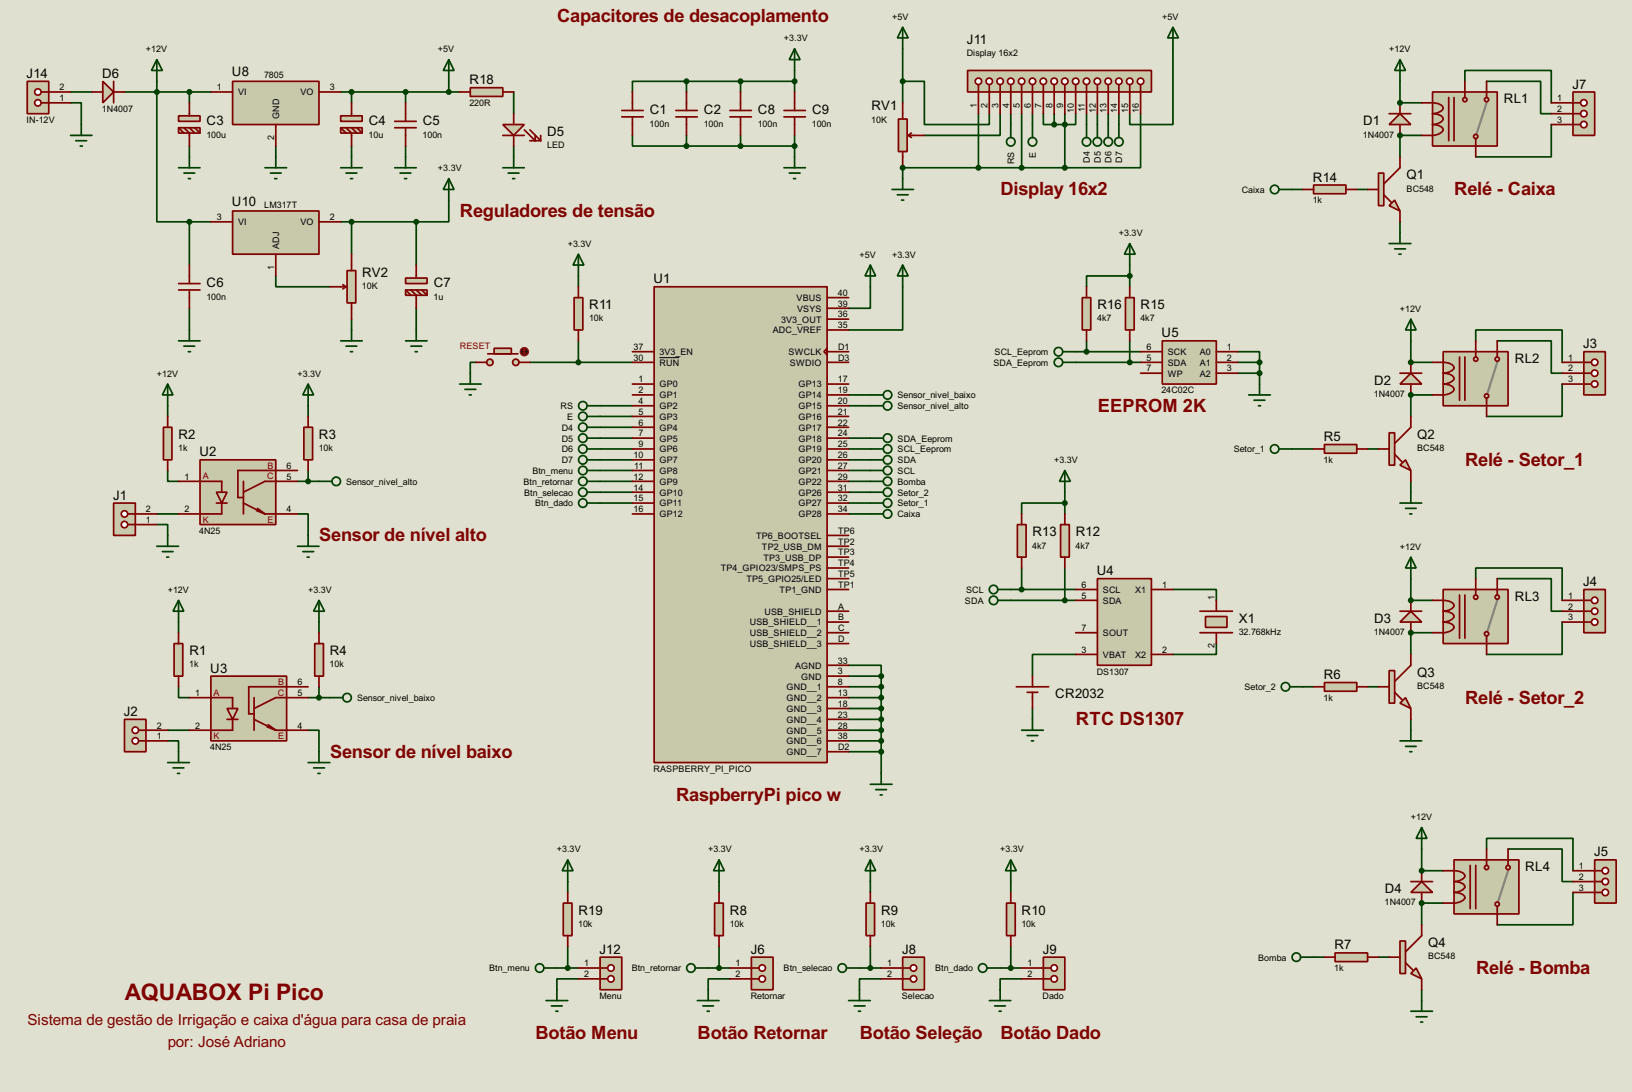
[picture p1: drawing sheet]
<svg xmlns="http://www.w3.org/2000/svg" width="383mm" height="256mm" viewBox="0 0 383 256" stroke-linecap="round" stroke-linejoin="round" font-family="sans-serif">
<defs><g id="words">
<text font-size="6" fill="#800000" x="29.3" y="234.8">AQUABOX Pi Pico</text>
<g font-size="4.8" fill="#800000">
<text x="130.9" y="5.3">Capacitores de desacoplamento</text>
<text x="235.1" y="45.9">Display 16x2</text>
<text x="341.7" y="45.9">Relé - Caixa</text>
<text x="108.1" y="50.9">Reguladores de tensão</text>
<text x="257.9" y="96.7">EEPROM 2K</text>
<text x="344.3" y="109.4">Relé - Setor_1</text>
<text x="75" y="127.2">Sensor de nível alto</text>
<text x="344.3" y="165.3">Relé - Setor_2</text>
<text x="252.8" y="170.4">RTC DS1307</text>
<text x="77.6" y="178">Sensor de nível baixo</text>
<text x="158.9" y="188.2">RaspberryPi pico w</text>
<text x="346.8" y="228.8">Relé - Bomba</text>
<text x="125.8" y="244">Botão Menu</text>
<text x="163.9" y="244">Botão Retornar</text>
<text x="202" y="244">Botão Seleção</text>
<text x="235.1" y="244">Botão Dado</text>
</g>
<g font-size="4" fill="#800000">
<text x="6.5" y="240.8">Sistema de gestão de Irrigação e caixa d'água para casa de praia</text>
<text x="39.4" y="245.9">por: José Adriano</text>
</g>
<g font-size="3.5">
<text x="227.2" y="10.3">J11</text>
<text x="54.5" y="18">U8</text>
<text x="6.3" y="18.3">J14</text>
<text x="24" y="18.3">D6</text>
<text x="110.4" y="19.8">R18</text>
<text x="369.5" y="20.8">J7</text>
<text x="48.6" y="29.4">C3</text>
<text x="86.7" y="29.4">C4</text>
<text x="99.4" y="29.4">C5</text>
<text x="152.7" y="26.8">C1</text>
<text x="165.4" y="26.8">C2</text>
<text x="178.1" y="26.8">C8</text>
<text x="190.8" y="26.8">C9</text>
<text x="204.8" y="25.9">RV1</text>
<text x="320.3" y="29.4">D1</text>
<text x="353.4" y="24.3">RL1</text>
<text x="128.6" y="32">D5</text>
<text x="308.5" y="42.7">R14</text>
<text x="330.5" y="42.1">Q1</text>
<text x="54.5" y="48.5">U10</text>
<text x="85.1" y="64.9">RV2</text>
<text x="48.6" y="67.5">C6</text>
<text x="101.9" y="67.5">C7</text>
<text x="153.6" y="66.6">U1</text>
<text x="138.5" y="72.6">R11</text>
<text x="257.9" y="72.6">R16</text>
<text x="268" y="72.6">R15</text>
<text x="273" y="79.3">U5</text>
<text x="372" y="81.8">J3</text>
<text x="355.9" y="85.3">RL2</text>
<text x="322.9" y="90.4">D2</text>
<text x="42" y="103.1">R2</text>
<text x="46.9" y="107.2">U2</text>
<text x="75" y="103.1">R3</text>
<text x="311.1" y="103.6">R5</text>
<text x="333" y="103.1">Q2</text>
<text x="26.6" y="117.4">J1</text>
<text x="242.6" y="125.9">R13</text>
<text x="252.8" y="125.9">R12</text>
<text x="257.7" y="135.1">U4</text>
<text x="372" y="137.7">J4</text>
<text x="355.9" y="141.2">RL3</text>
<text x="291.1" y="146.3">X1</text>
<text x="322.9" y="146.3">D3</text>
<text x="44.5" y="153.9">R1</text>
<text x="77.5" y="153.9">R4</text>
<text x="49.4" y="158">U3</text>
<text x="311.1" y="159.5">R6</text>
<text x="333" y="159">Q3</text>
<text x="248" y="164">CR2032</text>
<text x="29.1" y="168.2">J2</text>
<text x="374.6" y="201.2">J5</text>
<text x="325.4" y="209.8">D4</text>
<text x="358.4" y="204.7">RL4</text>
<text x="135.9" y="214.8">R19</text>
<text x="171.5" y="214.8">R8</text>
<text x="207.1" y="214.8">R9</text>
<text x="240.1" y="214.8">R10</text>
<text x="140.9" y="224">J12</text>
<text x="176.4" y="224">J6</text>
<text x="212" y="224">J8</text>
<text x="245" y="224">J9</text>
<text x="313.6" y="223">R7</text>
<text x="335.6" y="222.5">Q4</text>
</g>
<g font-size="2.4">
<text x="209.6" y="4.6">+5V</text>
<text x="273.1" y="4.6">+5V</text>
<text x="184.2" y="9.7">+3.3V</text>
<text x="34.3" y="12.3">+12V</text>
<text x="102.9" y="12.3">+5V</text>
<text x="227.2" y="13.3">Display 16x2</text>
<text x="326.4" y="12.3">+12V</text>
<text x="14" y="23.7">1</text>
<text x="14" y="21.2">2</text>
<text x="51" y="21.2">1</text>
<text x="55.9" y="22.4">VI</text>
<text x="62.1" y="18.3">7805</text>
<text x="70.6" y="22.4">VO</text>
<text x="77.5" y="21.2">3</text>
<text x="365.9" y="23.7">1</text>
<text x="6.2" y="28.9">IN-12V</text>
<text x="24" y="26.4">1N4007</text>
<text x="65.6" y="27.9" transform="rotate(-90 65.6 27.9)">GND</text>
<text x="110.3" y="24.8">220R</text>
<text x="152.7" y="29.7">100n</text>
<text x="165.4" y="29.7">100n</text>
<text x="178.1" y="29.7">100n</text>
<text x="190.8" y="29.7">100n</text>
<text x="204.7" y="28.9">10K</text>
<text x="229.5" y="25.3" transform="rotate(-90 229.5 25.3)">1</text>
<text x="232.1" y="25.3" transform="rotate(-90 232.1 25.3)">2</text>
<text x="234.6" y="25.3" transform="rotate(-90 234.6 25.3)">3</text>
<text x="237.1" y="25.3" transform="rotate(-90 237.1 25.3)">4</text>
<text x="239.7" y="25.3" transform="rotate(-90 239.7 25.3)">5</text>
<text x="242.2" y="25.3" transform="rotate(-90 242.2 25.3)">6</text>
<text x="244.8" y="25.3" transform="rotate(-90 244.8 25.3)">7</text>
<text x="247.3" y="25.3" transform="rotate(-90 247.3 25.3)">8</text>
<text x="249.8" y="25.3" transform="rotate(-90 249.8 25.3)">9</text>
<text x="252.4" y="26.5" transform="rotate(-90 252.4 26.5)">10</text>
<text x="254.9" y="26.3" transform="rotate(-90 254.9 26.3)">11</text>
<text x="257.5" y="26.5" transform="rotate(-90 257.5 26.5)">12</text>
<text x="260" y="26.5" transform="rotate(-90 260 26.5)">13</text>
<text x="262.5" y="26.5" transform="rotate(-90 262.5 26.5)">14</text>
<text x="265.1" y="26.5" transform="rotate(-90 265.1 26.5)">15</text>
<text x="267.6" y="26.5" transform="rotate(-90 267.6 26.5)">16</text>
<text x="365.9" y="26.3">2</text>
<text x="365.9" y="28.9">3</text>
<text x="48.5" y="32.3">100u</text>
<text x="64.4" y="32.9" transform="rotate(-90 64.4 32.9)">2</text>
<text x="86.6" y="32.3">10u</text>
<text x="99.3" y="32.3">100n</text>
<text x="128.5" y="34.9">LED</text>
<text x="320.3" y="32.3">1N4007</text>
<text x="102.9" y="40.2">+3.3V</text>
<text x="238.3" y="38.6" transform="rotate(-90 238.3 38.6)">RS</text>
<text x="243.4" y="37" transform="rotate(-90 243.4 37)">E</text>
<text x="256.1" y="38.3" transform="rotate(-90 256.1 38.3)">D4</text>
<text x="258.7" y="38.3" transform="rotate(-90 258.7 38.3)">D5</text>
<text x="261.2" y="38.3" transform="rotate(-90 261.2 38.3)">D6</text>
<text x="263.7" y="38.3" transform="rotate(-90 263.7 38.3)">D7</text>
<text x="291.8" y="45.3">Caixa</text>
<text x="308.5" y="47.7">1k</text>
<text x="330.5" y="45">BC548</text>
<text x="51" y="51.7">3</text>
<text x="55.9" y="52.9">VI</text>
<text x="62.1" y="48.8">LM317T</text>
<text x="70.6" y="52.9">VO</text>
<text x="77.5" y="51.7">2</text>
<text x="65.6" y="58.4" transform="rotate(-90 65.6 58.4)">ADJ</text>
<text x="133.4" y="58">+3.3V</text>
<text x="262.9" y="55.4">+3.3V</text>
<text x="64.4" y="63.4" transform="rotate(-90 64.4 63.4)">1</text>
<text x="202" y="60.5">+5V</text>
<text x="209.6" y="60.5">+3.3V</text>
<text x="48.5" y="70.4">100n</text>
<text x="85.1" y="67.8">10K</text>
<text x="101.9" y="70.4">1u</text>
<text x="187.2" y="70.7">VBUS</text>
<text x="196.9" y="69.5">40</text>
<text x="196.9" y="72">39</text>
<text x="138.4" y="75.5">10k</text>
<text x="183.6" y="75.8">3V3_OUT</text>
<text x="187.3" y="73.2">VSYS</text>
<text x="196.9" y="74.6">36</text>
<text x="196.9" y="77.1">35</text>
<text x="257.8" y="75.5">4k7</text>
<text x="268" y="75.5">4k7</text>
<text x="329" y="73.2">+12V</text>
<text x="148.9" y="82.2">37</text>
<text x="155" y="83.4">3V3_EN</text>
<text x="181.6" y="78.3">ADC_VREF</text>
<text x="185.3" y="83.4">SWCLK</text>
<text x="196.9" y="82.2">D1</text>
<text x="233.7" y="83.4">SCL_Eeprom</text>
<text x="269.4" y="82.2">6</text>
<text x="274.4" y="83.4">SCK</text>
<text x="281.9" y="83.4">A0</text>
<text x="288.3" y="82.2">1</text>
<text x="36.9" y="88.5">+12V</text>
<text x="69.9" y="88.5">+3.3V</text>
<text x="148.9" y="84.7">30</text>
<text x="150" y="89.8">1</text>
<text x="155" y="85.9">RUN</text>
<text x="185.6" y="85.9">SWDIO</text>
<text x="196.9" y="89.8">17</text>
<text x="196.9" y="84.7">D3</text>
<text x="233.4" y="85.9">SDA_Eeprom</text>
<text x="269.4" y="84.7">5</text>
<text x="269.4" y="87.3">7</text>
<text x="274.4" y="85.9">SDA</text>
<text x="274.4" y="88.5">WP</text>
<text x="281.9" y="85.9">A1</text>
<text x="281.9" y="88.5">A2</text>
<text x="288.3" y="84.7">2</text>
<text x="288.3" y="87.3">3</text>
<text x="368.5" y="84.7">1</text>
<text x="368.5" y="87.3">2</text>
<text x="368.5" y="89.8">3</text>
<text x="150" y="92.4">2</text>
<text x="150" y="94.9">4</text>
<text x="155" y="91">GP0</text>
<text x="155" y="93.6">GP1</text>
<text x="187.6" y="91">GP13</text>
<text x="187.6" y="93.6">GP14</text>
<text x="196.9" y="92.4">19</text>
<text x="196.9" y="94.9">20</text>
<text x="210.9" y="93.6">Sensor_nivel_baixo</text>
<text x="272.9" y="92.4">24C02C</text>
<text x="322.8" y="93.3">1N4007</text>
<text x="131.7" y="96.1">RS</text>
<text x="132" y="101.2">D4</text>
<text x="133.2" y="98.6">E</text>
<text x="150" y="97.4">5</text>
<text x="150" y="100">6</text>
<text x="155" y="96.1">GP2</text>
<text x="155" y="98.6">GP3</text>
<text x="155" y="101.2">GP4</text>
<text x="187.6" y="96.1">GP15</text>
<text x="187.6" y="98.6">GP16</text>
<text x="187.6" y="101.2">GP17</text>
<text x="196.9" y="97.4">21</text>
<text x="196.9" y="100">22</text>
<text x="210.9" y="96.1">Sensor_nivel_alto</text>
<text x="41.9" y="106">1k</text>
<text x="74.9" y="106">10k</text>
<text x="132" y="103.7">D5</text>
<text x="132" y="106.3">D6</text>
<text x="148.9" y="107.6">10</text>
<text x="150" y="102.5">7</text>
<text x="150" y="105.1">9</text>
<text x="155" y="103.7">GP5</text>
<text x="155" y="106.3">GP6</text>
<text x="187.6" y="103.7">GP18</text>
<text x="187.6" y="106.3">GP19</text>
<text x="196.9" y="102.5">24</text>
<text x="196.9" y="105.1">25</text>
<text x="196.9" y="107.6">26</text>
<text x="210.9" y="103.7">SDA_Eeprom</text>
<text x="210.9" y="106.3">SCL_Eeprom</text>
<text x="289.9" y="106.3">Setor_1</text>
<text x="333" y="106">BC548</text>
<text x="43.4" y="112.7">1</text>
<text x="67.4" y="112.7">5</text>
<text x="67.4" y="110.1">6</text>
<text x="81.3" y="113.9">Sensor_nivel_alto</text>
<text x="123" y="113.9">Btn_retornar</text>
<text x="125.1" y="111.3">Btn_menu</text>
<text x="132" y="108.8">D7</text>
<text x="148.9" y="112.7">12</text>
<text x="149" y="110.1">11</text>
<text x="155" y="108.8">GP7</text>
<text x="155" y="111.3">GP8</text>
<text x="155" y="113.9">GP9</text>
<text x="187.6" y="108.8">GP20</text>
<text x="187.6" y="111.3">GP21</text>
<text x="187.6" y="113.9">GP22</text>
<text x="196.9" y="110.1">27</text>
<text x="196.9" y="112.7">29</text>
<text x="210.9" y="113.9">Bomba</text>
<text x="210.9" y="108.8">SDA</text>
<text x="210.9" y="111.3">SCL</text>
<text x="247.7" y="108.8">+3.3V</text>
<text x="311" y="108.7">1k</text>
<text x="123.2" y="116.4">Btn_selecao</text>
<text x="125.7" y="119">Btn_dado</text>
<text x="148.9" y="115.2">14</text>
<text x="148.9" y="117.8">15</text>
<text x="155" y="116.4">GP10</text>
<text x="155" y="119">GP11</text>
<text x="187.6" y="116.4">GP26</text>
<text x="187.6" y="119">GP27</text>
<text x="196.9" y="115.2">31</text>
<text x="196.9" y="117.8">32</text>
<text x="210.9" y="116.4">Setor_2</text>
<text x="210.9" y="119">Setor_1</text>
<text x="34.3" y="122.8">1</text>
<text x="34.3" y="120.3">2</text>
<text x="43.4" y="120.3">2</text>
<text x="46.8" y="125.4">4N25</text>
<text x="67.4" y="120.3">4</text>
<text x="148.9" y="120.3">16</text>
<text x="155" y="121.5">GP12</text>
<text x="187.6" y="121.5">GP28</text>
<text x="196.9" y="120.3">34</text>
<text x="196.9" y="125.4">TP6</text>
<text x="210.9" y="121.5">Caixa</text>
<text x="177.7" y="126.6">TP6_BOOTSEL</text>
<text x="179" y="129.1">TP2_USB_DM</text>
<text x="179.4" y="131.7">TP3_USB_DP</text>
<text x="196.9" y="127.9">TP2</text>
<text x="196.9" y="130.5">TP3</text>
<text x="242.6" y="128.9">4k7</text>
<text x="252.7" y="128.9">4k7</text>
<text x="329" y="129.1">+12V</text>
<text x="169.4" y="134.2">TP4_GPIO23/SMPS_PS</text>
<text x="175.4" y="136.7">TP5_GPIO25/LED</text>
<text x="196.9" y="133">TP4</text>
<text x="196.9" y="135.5">TP5</text>
<text x="39.4" y="139.3">+12V</text>
<text x="72.4" y="139.3">+3.3V</text>
<text x="183.2" y="139.3">TP1_GND</text>
<text x="196.9" y="138.1">TP1</text>
<text x="196.9" y="143.2">A</text>
<text x="226.7" y="141.8">SDA</text>
<text x="227" y="139.3">SCL</text>
<text x="254.2" y="138.1">6</text>
<text x="254.2" y="140.6">5</text>
<text x="259.1" y="139.3">SCL</text>
<text x="259.1" y="141.8">SDA</text>
<text x="266.7" y="139.3">X1</text>
<text x="273.1" y="138.1">1</text>
<text x="285.4" y="141" transform="rotate(-90 285.4 141)">1</text>
<text x="368.5" y="140.6">1</text>
<text x="368.5" y="143.2">2</text>
<text x="176.2" y="146.9">USB_SHIELD__1</text>
<text x="176.2" y="149.4">USB_SHIELD__2</text>
<text x="179.6" y="144.4">USB_SHIELD</text>
<text x="196.9" y="145.7">B</text>
<text x="196.9" y="148.2">C</text>
<text x="254.2" y="148.2">7</text>
<text x="259.1" y="149.4">SOUT</text>
<text x="291.1" y="149.2">32.768kHz</text>
<text x="322.8" y="149.2">1N4007</text>
<text x="368.5" y="145.7">3</text>
<text x="176.2" y="152">USB_SHIELD__3</text>
<text x="196.9" y="155.9">33</text>
<text x="196.9" y="150.8">D</text>
<text x="254.2" y="153.3">3</text>
<text x="259.1" y="154.5">VBAT</text>
<text x="266.7" y="154.5">X2</text>
<text x="273.1" y="153.3">2</text>
<text x="285.4" y="152.3" transform="rotate(-90 285.4 152.3)">2</text>
<text x="44.5" y="156.8">1k</text>
<text x="69.9" y="160.9">6</text>
<text x="77.5" y="156.8">10k</text>
<text x="186.8" y="157.1">AGND</text>
<text x="188.3" y="159.6">GND</text>
<text x="196.9" y="158.4">3</text>
<text x="196.9" y="160.9">8</text>
<text x="257.7" y="158.5">DS1307</text>
<text x="333" y="161.9">BC548</text>
<text x="45.9" y="163.5">1</text>
<text x="69.9" y="163.5">5</text>
<text x="83.9" y="164.7">Sensor_nivel_baixo</text>
<text x="184.8" y="162.1">GND__1</text>
<text x="184.8" y="164.7">GND__2</text>
<text x="184.8" y="167.2">GND__3</text>
<text x="196.9" y="163.5">13</text>
<text x="196.9" y="166">18</text>
<text x="292.4" y="162.1">Setor_2</text>
<text x="311" y="164.6">1k</text>
<text x="36.9" y="173.6">1</text>
<text x="36.9" y="171.1">2</text>
<text x="45.9" y="171.1">2</text>
<text x="69.9" y="171.1">4</text>
<text x="184.8" y="169.8">GND__4</text>
<text x="184.8" y="172.3">GND__5</text>
<text x="196.9" y="168.6">23</text>
<text x="196.9" y="171.1">28</text>
<text x="196.9" y="173.6">38</text>
<text x="49.4" y="176.2">4N25</text>
<text x="184.8" y="174.8">GND__6</text>
<text x="184.8" y="177.4">GND__7</text>
<text x="196.9" y="176.2">D2</text>
<text x="153.5" y="181.3">RASPBERRY_PI_PICO</text>
<text x="331.5" y="192.6">+12V</text>
<text x="130.9" y="200.2">+3.3V</text>
<text x="166.4" y="200.2">+3.3V</text>
<text x="202" y="200.2">+3.3V</text>
<text x="235" y="200.2">+3.3V</text>
<text x="371" y="204.1">1</text>
<text x="371" y="206.7">2</text>
<text x="371" y="209.2">3</text>
<text x="325.4" y="212.7">1N4007</text>
<text x="135.9" y="217.8">10k</text>
<text x="171.5" y="217.8">10k</text>
<text x="207" y="217.8">10k</text>
<text x="240" y="217.8">10k</text>
<text x="137.3" y="227">1</text>
<text x="172.9" y="227">1</text>
<text x="208.5" y="227">1</text>
<text x="241.5" y="227">1</text>
<text x="295.6" y="225.6">Bomba</text>
<text x="335.5" y="225.4">BC548</text>
<text x="114.9" y="228.2">Btn_menu</text>
<text x="137.3" y="229.5">2</text>
<text x="148.4" y="228.2">Btn_retornar</text>
<text x="172.9" y="229.5">2</text>
<text x="184.1" y="228.2">Btn_selecao</text>
<text x="208.5" y="229.5">2</text>
<text x="219.7" y="228.2">Btn_dado</text>
<text x="241.5" y="229.5">2</text>
<text x="313.5" y="228.1">1k</text>
<text x="140.8" y="234.7">Menu</text>
<text x="176.4" y="234.7">Retornar</text>
<text x="211.9" y="234.7">Selecao</text>
<text x="245" y="234.7">Dado</text>
</g>
<g font-size="2.4" fill="#800000">
<text x="108" y="82.1">RESET</text>
<text x="47.6" y="112.6">A</text>
<text x="62.8" y="112.6">C</text>
<text x="62.9" y="110.1">B</text>
<text x="47.6" y="122.8">K</text>
<text x="62.9" y="122.8">E</text>
<text x="65.4" y="160.9">B</text>
<text x="50.2" y="163.4">A</text>
<text x="65.3" y="163.4">C</text>
<text x="50.2" y="173.6">K</text>
<text x="65.4" y="173.6">E</text>
</g>
</g></defs>
<path d="M0 0h383.5v256.5h-383.5z" fill="#e0e0d0"/>
<g fill="none" stroke="#004000" stroke-width=".4">
<path d="M329 19.1v5.1M344.2 19.1v-2.5h20.3v7.6M349.3 19.1h12.7v7.6h2.5M364.5 29.3v7.6h-17.7M39.4 95.3v2.5M72.4 95.3v2.5M39.4 110.5v2.6h2.6M69.9 113.1h5.1M72.4 110.5v2.6M36.9 123.2h2.5v2.6M36.9 120.7h5.1M69.9 120.7h2.5v5.1"/>
<path d="M42 146.1v2.5M75 146.1v2.5M39.4 174h2.6v2.6M39.4 171.5h5.1M42 161.3v2.6h2.5M72.4 171.5h2.6v5.1M72.4 163.9h5.1M75 161.3v2.6"/>
</g>
<circle cx="329" cy="24.2" r=".2" fill="#004000"/>
<path d="M329 24.2h5.1" fill="none" stroke="#004000" stroke-width=".4"/>
<circle cx="329" cy="31.8" r=".2" fill="#004000"/>
<path d="M334.1 31.8h-5.1v5.1M303.6 44.5h2.5M318.8 44.5h2.6M329 52.1v2.6M331.5 80.1v5M346.8 80.1v-2.6h20.3v7.6M351.8 80.1h12.7v7.6h2.6M367.1 90.2v7.6h-17.8" fill="none" stroke="#004000" stroke-width=".4"/>
<circle cx="331.5" cy="85.1" r=".2" fill="#004000"/>
<path d="M331.5 85.1h5.1" fill="none" stroke="#004000" stroke-width=".4"/>
<circle cx="331.5" cy="92.8" r=".2" fill="#004000"/>
<path d="M336.6 92.8h-5.1v5M303.6 105.5h5.1M321.4 105.5h2.5M331.5 113.1v2.5M331.5 135.9v5.1M346.8 135.9v-2.5h20.3v7.6M351.8 135.9h12.7v7.7h2.6M367.1 146.1v7.6h-17.8" fill="none" stroke="#004000" stroke-width=".4"/>
<circle cx="331.5" cy="141" r=".2" fill="#004000"/>
<path d="M331.5 141h5.1" fill="none" stroke="#004000" stroke-width=".4"/>
<circle cx="331.5" cy="148.6" r=".2" fill="#004000"/>
<path d="M336.6 148.6h-5.1v5.1M306.1 161.3h2.6M321.4 161.3h2.5M331.5 169v2.5M334.1 199.4v5.1M349.3 199.4v-2.5h20.3v7.6M354.4 199.4h12.7v7.7h2.5M369.6 209.6v7.6h-17.8" fill="none" stroke="#004000" stroke-width=".4"/>
<circle cx="334.1" cy="204.5" r=".2" fill="#004000"/>
<path d="M334.1 204.5h5" fill="none" stroke="#004000" stroke-width=".4"/>
<circle cx="334.1" cy="212.1" r=".2" fill="#004000"/>
<g fill="none" stroke="#004000" stroke-width=".4">
<path d="M36.9 19.1v2.5M105.5 19.1v2.5M212.1 19.1h5.1v10.2h15.3v-2.6M212.1 11.5v12.7M16.6 24.2h2.5v5.1M36.9 21.6v30.5h7.6M36.9 21.6h12.7M44.5 21.6v2.6M44.5 34.3v2.6M64.8 34.3v2.6M80.1 21.6h27.9M82.6 21.6v2.6"/>
<path d="M82.6 34.3v2.6M95.3 21.6v2.6M95.3 34.3v2.6M120.7 21.6v5.1M120.7 34.3v2.6M212.1 39.4v2.6M235 26.7v5.1h-17.8M237.5 26.7v2.6M242.6 26.7v2.6M255.3 26.7v2.6M257.9 26.7v2.6M260.4 26.7v2.6"/>
<path d="M262.9 26.7v2.6M44.5 52.1v10.2M44.5 52.1h5.1M80.1 52.1h17.7M82.6 52.1v7.6M97.8 52.1v10.2M105.5 47v5.1h-7.7M44.5 72.4v5.1M64.8 64.8v2.6h12.7M82.6 75v2.5M97.8 72.4v5.1M133.4 207.1v2.5"/>
<path d="M169 207.1v2.5M204.5 207.1v2.5M237.5 207.1v2.5M339.1 212.1h-5v5.1M130.9 227.4h5M133.4 222.3v5.1M135.9 229.9h-5v2.6M166.4 227.4h5.1M169 222.3v5.1M171.5 229.9h-5.1v2.6M202 227.4h5.1M204.5 222.3v5.1"/>
<path d="M207.1 229.9h-5.1v2.6M235 227.4h5.1M237.5 222.3v5.1M240.1 229.9h-5.1v2.6M308.7 224.8h2.5M323.9 224.8h2.5M334.1 232.5v2.5"/>
</g>
<circle cx="212.1" cy="39.4" r=".2" fill="#004000"/>
<g fill="none" stroke="#004000" stroke-width=".4">
<path d="M161.3 19.1h-12.7v2.5M161.3 19.1v2.5M161.3 19.1h25.4M174 19.1v2.5M186.7 16.6v5M275.6 11.5v17.8h-10.1v-2.6M16.6 21.6h5M29.3 21.6h7.6M148.6 31.8v2.5h12.7M161.3 34.3h25.4M161.3 31.8v2.5M174 31.8v2.5"/>
<path d="M186.7 31.8v5.1M212.1 39.4h38.1M229.9 26.7v12.7M240.1 26.7v12.7M245.2 26.7v2.6h2.5M247.7 26.7v2.6M250.2 26.7v12.7M252.8 26.7v2.6h-5.1M268 26.7v12.7h-17.8M135.9 64.8v2.6M204.5 67.4v5h-5.1M212.1 67.4v10.1h-12.7"/>
<path d="M265.5 64.8h-10.2v2.6M265.5 62.3v5.1M111.8 85.1h-1.3v2.6M124.5 85.1h24.1M135.9 80.1v5M141 95.3h7.6M141 97.8h7.6M199.4 95.3h5.1M199.4 92.8h5.1M252.8 85.1h15.2M252.8 82.6h15.2M255.3 80.1v2.5"/>
<path d="M265.5 80.1v5M290.9 82.6h5.1v2.5M290.9 85.1h5.1M290.9 87.7h5.1M296 85.1v5.1M141 113.1h7.6M141 115.6h7.6M141 118.2h7.6M141 102.9h7.6M141 105.5h7.6M141 110.5h7.6M141 100.4h7.6"/>
<path d="M141 108h7.6M199.4 113.1h5.1M199.4 115.6h5.1M199.4 118.2h5.1M199.4 102.9h5.1M199.4 105.5h5.1M199.4 110.5h5.1M199.4 108h5.1M250.2 118.2h-10.1v2.5M250.2 115.6v5.1M199.4 120.7h5.1M237.5 138.5h15.3"/>
<path d="M240.1 133.4v5.1M250.2 133.4v7.6M275.6 138.5h10.2v2.5M199.4 156.3h7.7v2.5M199.4 158.8h7.7M207.1 158.8v22.9M237.5 141h15.3M252.8 153.7h-10.2v5.1M285.8 151.2v2.5h-10.2M199.4 161.3h7.7M199.4 163.9h7.7M199.4 166.4h7.7"/>
<path d="M199.4 169h7.7M199.4 171.5h7.7M199.4 174h7.7M199.4 176.6h7.7M242.6 166.4v2.6"/>
</g>
<path d="M153.7 67.4h40.7v111.7h-40.7z" fill-rule="evenodd" fill="#c8c8aa" stroke="#800000" stroke-width=".4"/>
<g fill="none" stroke="#800000" stroke-width=".4">
<path d="M194.4 75h5M194.4 77.5h5M194.4 69.9h5M194.4 72.4h5M148.6 85.1h5.1M148.6 82.6h5.1M148.6 90.2h5.1M148.6 92.8h5.1M148.6 95.3h5.1M148.6 97.8h5.1M194.4 81.8v1.6l-.8-.8zM194.4 85.1h5"/>
<path d="M194.4 82.6h5M194.4 90.2h5M194.4 92.8h5M194.4 95.3h5M194.4 97.8h5M148.6 115.6h5.1M148.6 118.2h5.1M148.6 100.4h5.1M148.6 102.9h5.1M148.6 105.5h5.1M148.6 108h5.1M148.6 110.5h5.1"/>
<path d="M148.6 113.1h5.1M194.4 115.6h5M194.4 118.2h5M194.4 100.4h5M194.4 102.9h5M194.4 105.5h5M194.4 108h5M194.4 110.5h5M194.4 113.1h5M148.6 120.7h5.1M194.4 120.7h5M194.4 138.5h5"/>
<path d="M194.4 128.3h5M194.4 130.9h5M194.4 133.4h5M194.4 135.9h5M194.4 125.8h5M194.4 156.3h5M194.4 158.8h5M194.4 143.6h5M194.4 146.1h5M194.4 148.6h5M194.4 151.2h5M194.4 161.3h5"/>
<path d="M194.4 163.9h5M194.4 166.4h5M194.4 169h5M194.4 171.5h5M194.4 174h5M194.4 176.6h5"/>
</g>
<path d="M155 84h4.6" fill="none" stroke="#000" stroke-width=".23"/>
<path d="M47 108h17.8v15.2h-17.8z" fill="#c8c8aa" stroke="#800000" stroke-width=".4"/>
<path d="M50.9 115.6h2.5l-1.3 2.6z" fill="#c8c8aa" stroke="#800000" stroke-width=".4"/>
<path d="M42 113.1h10.1v2.5M50.9 118.2h2.5M52.1 118.2v2.5h-10.1M57.2 113.1v7.6M57.2 118.2l5.1 2.5M60.3 119.9l2 .8M60.5 119.4l1.8 1.3M69.9 113.1h-7.6l-5.1 2.5M69.9 110.5h-14v6.4h1.3M62.3 120.7h7.6" fill="none" stroke="#800000" stroke-width=".4"/>
<path d="M38.4 100.4h2v7.6h-2z" fill="#c8c8aa" stroke="#800000" stroke-width=".4"/>
<path d="M39.4 97.8v2.6M39.4 108v2.5" fill="none" stroke="#800000" stroke-width=".4"/>
<path d="M71.4 100.4h2.1v7.6h-2.1z" fill="#c8c8aa" stroke="#800000" stroke-width=".4"/>
<path d="M72.4 97.8v2.6M72.4 108v2.5" fill="none" stroke="#800000" stroke-width=".4"/>
<path d="M39.4 90.2l1.3 2.6h-2.5zM39.4 90.2v5.1M72.4 90.2l1.3 2.6h-2.5zM72.4 90.2v5.1M69.9 128.3h5.1M71.2 129.6h2.5M72.2 130.9h.5M72.4 125.8v2.5" fill="none" stroke="#004000" stroke-width=".4"/>
<path d="M26.7 118.2h5.1v7.6h-5.1z" fill="#c8c8aa" stroke="#800000" stroke-width=".4"/>
<path d="M30 123.2h1.8" fill="none" stroke="#800000" stroke-width=".4"/>
<circle cx="29.2" cy="123.2" r=".75" fill="#feffff" stroke="#800000" stroke-width=".4"/>
<path d="M30 120.7h1.8" fill="none" stroke="#800000" stroke-width=".4"/>
<circle cx="29.2" cy="120.7" r=".75" fill="#feffff" stroke="#800000" stroke-width=".4"/>
<path d="M31.8 123.2h5.1M31.8 120.7h5.1" fill="none" stroke="#800000" stroke-width=".4"/>
<g fill="none" stroke="#004000" stroke-width=".4">
<path d="M75 113.1h3M36.9 128.3h5.1M38.2 129.6h2.5M39.2 130.9h.5M39.4 125.8v2.5"/>
<circle cx="79" cy="113.1" r="1"/>
</g>
<circle cx="72.4" cy="113.1" r=".5" fill="#004000" stroke="#004000" stroke-width=".4"/>
<path d="M49.6 158.8h17.8v15.2h-17.8z" fill="#c8c8aa" stroke="#800000" stroke-width=".4"/>
<path d="M53.4 166.4h2.5l-1.2 2.6z" fill="#c8c8aa" stroke="#800000" stroke-width=".4"/>
<path d="M44.5 163.9h10.2v2.5M53.4 169h2.5M54.7 169v2.5h-10.2M59.7 163.9v7.6M59.7 169l5.1 2.5M62.8 170.7l2 .8M63 170.2l1.8 1.3M64.8 171.5h7.6M72.4 163.9h-7.6l-5.1 2.5M72.4 161.3h-13.9v6.4h1.2" fill="none" stroke="#800000" stroke-width=".4"/>
<path d="M40.9 151.2h2.1v7.6h-2.1z" fill="#c8c8aa" stroke="#800000" stroke-width=".4"/>
<path d="M42 148.6v2.6M42 158.8v2.5" fill="none" stroke="#800000" stroke-width=".4"/>
<path d="M74 151.2h2v7.6h-2z" fill="#c8c8aa" stroke="#800000" stroke-width=".4"/>
<path d="M75 148.6v2.6M75 158.8v2.5" fill="none" stroke="#800000" stroke-width=".4"/>
<path d="M42 141l1.2 2.6h-2.5zM42 141v5.1M75 141l1.3 2.6h-2.6zM75 141v5.1M72.4 179.1h5.1M75 176.6v2.5M73.7 180.4h2.6M74.7 181.7h.5" fill="none" stroke="#004000" stroke-width=".4"/>
<path d="M29.3 169h5v7.6h-5z" fill="#c8c8aa" stroke="#800000" stroke-width=".4"/>
<path d="M32.6 174h1.7" fill="none" stroke="#800000" stroke-width=".4"/>
<circle cx="31.8" cy="174" r=".75" fill="#feffff" stroke="#800000" stroke-width=".4"/>
<path d="M32.6 171.5h1.7" fill="none" stroke="#800000" stroke-width=".4"/>
<circle cx="31.8" cy="171.5" r=".75" fill="#feffff" stroke="#800000" stroke-width=".4"/>
<path d="M34.3 174h5.1M34.3 171.5h5.1" fill="none" stroke="#800000" stroke-width=".4"/>
<g fill="none" stroke="#004000" stroke-width=".4">
<path d="M39.4 179.1h5.1M42 176.6v2.5M77.5 163.9h3.1M40.7 180.4h2.5M41.7 181.7h.5"/>
<circle cx="81.5" cy="163.9" r="1"/>
</g>
<circle cx="74.9" cy="163.9" r=".5" fill="#004000" stroke="#004000" stroke-width=".4"/>
<path d="M336.6 21.6h15.2v12.7h-15.2z" fill="#c8c8aa" stroke="#800000" stroke-width=".4"/>
<path d="M349.3 24.2l-2.3 7.1" fill="none" stroke="#808080" stroke-width=".5"/>
<g fill="#c8c8aa" stroke="#800000" stroke-width=".4">
<circle cx="346.7" cy="32.1" r=".5"/>
<circle cx="344.2" cy="23.4" r=".5"/>
</g>
<path d="M336.6 24.2a2.24 2.24 0 0 1 2.5 1.3 2.65 2.65 0 0 1-2.5 1.2h.6a2.01 2.01 0 0 1 1.9 1.3 2.58 2.58 0 0 1-2.5 1.3h.6a2.01 2.01 0 0 1 1.9 1.2 2.66 2.66 0 0 1-2.5 1.3M340.4 22.9v10.2M341.7 22.9v10.2M344.2 21.6v1.3M346.8 32.6v1.7" fill="none" stroke="#800000" stroke-width=".4"/>
<circle cx="349.3" cy="23.4" r=".5" fill="#c8c8aa" stroke="#800000" stroke-width=".4"/>
<path d="M344.2 19.1v2.5M349.3 19.1v3.8M334.1 24.2h2.5M334.1 31.8h2.5M346.8 34.3v2.6" fill="none" stroke="#800000" stroke-width=".4"/>
<path d="M369.6 21.6h5.1v10.2h-5.1z" fill="#c8c8aa" stroke="#800000" stroke-width=".4"/>
<path d="M369.6 24.2h1.8" fill="none" stroke="#800000" stroke-width=".4"/>
<circle cx="372.1" cy="24.2" r=".75" fill="#feffff" stroke="#800000" stroke-width=".4"/>
<path d="M369.6 26.7h1.8" fill="none" stroke="#800000" stroke-width=".4"/>
<circle cx="372.1" cy="26.7" r=".75" fill="#feffff" stroke="#800000" stroke-width=".4"/>
<path d="M369.6 29.3h1.8" fill="none" stroke="#800000" stroke-width=".4"/>
<circle cx="372.1" cy="29.3" r=".75" fill="#feffff" stroke="#800000" stroke-width=".4"/>
<path d="M364.5 24.2h5.1M364.5 26.7h5.1M364.5 29.3h5.1" fill="none" stroke="#800000" stroke-width=".4"/>
<path d="M326.4 29.3l2.6-2.6 2.5 2.6z" fill="#c8c8aa" stroke="#800000" stroke-width=".4"/>
<path d="M326.4 26.7h5.1M329 24.2v2.5M329 29.3v2.5" fill="none" stroke="#800000" stroke-width=".4"/>
<path d="M329 14l1.3 2.6h-2.6zM329 14v5.1M326.4 57.2h5.1M327.7 58.5h2.6M328.7 59.7h.5M329 54.7v2.5" fill="none" stroke="#004000" stroke-width=".4"/>
<g fill="#004000" stroke="#004000" stroke-width=".4">
<circle cx="328.9" cy="24.2" r=".5"/>
<circle cx="328.9" cy="31.8" r=".5"/>
</g>
<path d="M308.7 43.5h7.6v2h-7.6z" fill="#c8c8aa" stroke="#800000" stroke-width=".4"/>
<path d="M306.1 44.5h2.6M316.3 44.5h2.5" fill="none" stroke="#800000" stroke-width=".4"/>
<g fill="none" stroke="#004000" stroke-width=".4">
<path d="M300.5 44.5h3.1"/>
<circle cx="299.5" cy="44.5" r="1"/>
</g>
<path d="M326.4 48.3l1.3-1.3 1.3 2.6z" fill="#c8c8aa" stroke="#800000" stroke-width=".4"/>
<path d="M323.9 40.7h1.3v7.6h-1.3z" fill="#c8c8aa" stroke="#800000" stroke-width=".4"/>
<path d="M329 36.9v2.5l-3.8 3.8M321.4 44.5h2.5M325.2 45.8l1.8 1.8M329 49.6v2.5" fill="none" stroke="#800000" stroke-width=".4"/>
<path d="M339.1 82.6h15.3v12.7h-15.3z" fill="#c8c8aa" stroke="#800000" stroke-width=".4"/>
<path d="M351.8 85.1l-2.2 7.2" fill="none" stroke="#808080" stroke-width=".5"/>
<g fill="#c8c8aa" stroke="#800000" stroke-width=".4">
<circle cx="349.3" cy="93" r=".5"/>
<circle cx="346.7" cy="84.4" r=".5"/>
</g>
<path d="M339.1 85.1a2.33 2.33 0 0 1 2.6 1.3 2.68 2.68 0 0 1-2.6 1.3 2.27 2.27 0 0 1 2.6 1.3 2.68 2.68 0 0 1-2.6 1.2h.6a2.03 2.03 0 0 1 2 1.3 2.61 2.61 0 0 1-2.6 1.3M343 83.9v10.1M344.2 83.9v10.1M346.8 82.6v1.3M349.3 93.5v1.8" fill="none" stroke="#800000" stroke-width=".4"/>
<circle cx="351.8" cy="84.4" r=".5" fill="#c8c8aa" stroke="#800000" stroke-width=".4"/>
<path d="M336.6 85.1h2.5M336.6 92.8h2.5M346.8 80.1v2.5M349.3 95.3v2.5M351.8 80.1v3.8" fill="none" stroke="#800000" stroke-width=".4"/>
<path d="M372.2 82.6h5v10.2h-5z" fill="#c8c8aa" stroke="#800000" stroke-width=".4"/>
<path d="M372.2 85.1h1.7" fill="none" stroke="#800000" stroke-width=".4"/>
<circle cx="374.7" cy="85.1" r=".75" fill="#feffff" stroke="#800000" stroke-width=".4"/>
<path d="M372.2 87.7h1.7" fill="none" stroke="#800000" stroke-width=".4"/>
<circle cx="374.7" cy="87.7" r=".75" fill="#feffff" stroke="#800000" stroke-width=".4"/>
<path d="M372.2 90.2h1.7" fill="none" stroke="#800000" stroke-width=".4"/>
<circle cx="374.7" cy="90.2" r=".75" fill="#feffff" stroke="#800000" stroke-width=".4"/>
<path d="M367.1 85.1h5.1M367.1 87.7h5.1M367.1 90.2h5.1" fill="none" stroke="#800000" stroke-width=".4"/>
<path d="M329 90.2l2.5-2.5 2.6 2.5z" fill="#c8c8aa" stroke="#800000" stroke-width=".4"/>
<path d="M329 87.7h5.1M331.5 85.1v2.6M331.5 90.2v2.6" fill="none" stroke="#800000" stroke-width=".4"/>
<path d="M331.5 75l1.3 2.5h-2.5zM331.5 75v5.1M329 118.2h5.1M330.3 119.4h2.5M331.5 115.6v2.6M331.3 120.7h.5" fill="none" stroke="#004000" stroke-width=".4"/>
<g fill="#004000" stroke="#004000" stroke-width=".4">
<circle cx="331.5" cy="85.1" r=".5"/>
<circle cx="331.5" cy="92.8" r=".5"/>
</g>
<path d="M311.2 104.4h7.6v2.1h-7.6z" fill="#c8c8aa" stroke="#800000" stroke-width=".4"/>
<path d="M308.7 105.5h2.5M318.8 105.5h2.6" fill="none" stroke="#800000" stroke-width=".4"/>
<g fill="none" stroke="#004000" stroke-width=".4">
<path d="M300.5 105.5h3.1"/>
<circle cx="299.5" cy="105.5" r="1"/>
</g>
<path d="M329 109.3l1.3-1.3 1.2 2.5z" fill="#c8c8aa" stroke="#800000" stroke-width=".4"/>
<path d="M326.4 101.7h1.3v7.6h-1.3z" fill="#c8c8aa" stroke="#800000" stroke-width=".4"/>
<path d="M331.5 97.8v2.6l-3.8 3.8M323.9 105.5h2.5M327.7 106.7l1.8 1.8M331.5 110.5v2.6" fill="none" stroke="#800000" stroke-width=".4"/>
<path d="M339.1 138.5h15.3v12.7h-15.3z" fill="#c8c8aa" stroke="#800000" stroke-width=".4"/>
<path d="M351.8 141l-2.2 7.1" fill="none" stroke="#808080" stroke-width=".5"/>
<g fill="#c8c8aa" stroke="#800000" stroke-width=".4">
<circle cx="349.3" cy="148.9" r=".5"/>
<circle cx="346.7" cy="140.3" r=".5"/>
</g>
<path d="M343 139.8v10.1M344.2 139.8v10.1M346.8 138.5v1.3M339.1 141h.6a2.03 2.03 0 0 1 2 1.3 2.61 2.61 0 0 1-2.6 1.3h.6a2.03 2.03 0 0 1 2 1.2 2.7 2.7 0 0 1-2.6 1.3h.6a2.03 2.03 0 0 1 2 1.3 2.68 2.68 0 0 1-2.6 1.2M349.3 149.4v1.8" fill="none" stroke="#800000" stroke-width=".4"/>
<circle cx="351.8" cy="140.3" r=".5" fill="#c8c8aa" stroke="#800000" stroke-width=".4"/>
<path d="M346.8 135.9v2.6M351.8 135.9v3.9M336.6 141h2.5M336.6 148.6h2.5M349.3 151.2v2.5" fill="none" stroke="#800000" stroke-width=".4"/>
<path d="M372.2 138.5h5v10.1h-5z" fill="#c8c8aa" stroke="#800000" stroke-width=".4"/>
<path d="M372.2 141h1.7" fill="none" stroke="#800000" stroke-width=".4"/>
<circle cx="374.7" cy="141" r=".75" fill="#feffff" stroke="#800000" stroke-width=".4"/>
<path d="M372.2 143.6h1.7" fill="none" stroke="#800000" stroke-width=".4"/>
<circle cx="374.7" cy="143.6" r=".75" fill="#feffff" stroke="#800000" stroke-width=".4"/>
<path d="M372.2 146.1h1.7" fill="none" stroke="#800000" stroke-width=".4"/>
<circle cx="374.7" cy="146.1" r=".75" fill="#feffff" stroke="#800000" stroke-width=".4"/>
<path d="M367.1 141h5.1M367.1 143.6h5.1M367.1 146.1h5.1" fill="none" stroke="#800000" stroke-width=".4"/>
<path d="M329 146.1l2.5-2.5 2.6 2.5z" fill="#c8c8aa" stroke="#800000" stroke-width=".4"/>
<path d="M329 143.6h5.1M331.5 141v2.6M331.5 146.1v2.5" fill="none" stroke="#800000" stroke-width=".4"/>
<path d="M331.5 130.9l1.3 2.5h-2.5zM331.5 130.9v5M329 174h5.1M330.3 175.3h2.5M331.3 176.6h.5M331.5 171.5v2.5" fill="none" stroke="#004000" stroke-width=".4"/>
<g fill="#004000" stroke="#004000" stroke-width=".4">
<circle cx="331.5" cy="141" r=".5"/>
<circle cx="331.5" cy="148.6" r=".5"/>
</g>
<path d="M311.2 160.3h7.6v2.1h-7.6z" fill="#c8c8aa" stroke="#800000" stroke-width=".4"/>
<path d="M308.7 161.3h2.5M318.8 161.3h2.6" fill="none" stroke="#800000" stroke-width=".4"/>
<g fill="none" stroke="#004000" stroke-width=".4">
<path d="M303.1 161.3h3"/>
<circle cx="302" cy="161.3" r="1"/>
</g>
<path d="M329 165.2l1.3-1.3 1.2 2.5z" fill="#c8c8aa" stroke="#800000" stroke-width=".4"/>
<path d="M326.4 157.5h1.3v7.7h-1.3z" fill="#c8c8aa" stroke="#800000" stroke-width=".4"/>
<path d="M331.5 153.7v2.6l-3.8 3.8M323.9 161.3h2.5M327.7 162.6l1.8 1.8M331.5 166.4v2.6" fill="none" stroke="#800000" stroke-width=".4"/>
<path d="M341.7 202h15.2v12.7h-15.2z" fill="#c8c8aa" stroke="#800000" stroke-width=".4"/>
<path d="M354.4 204.5l-2.3 7.1" fill="none" stroke="#808080" stroke-width=".5"/>
<g fill="#c8c8aa" stroke="#800000" stroke-width=".4">
<circle cx="351.8" cy="212.4" r=".5"/>
<circle cx="349.3" cy="203.8" r=".5"/>
</g>
<path d="M341.7 204.5h.6a2.03 2.03 0 0 1 1.9 1.3 2.61 2.61 0 0 1-2.5 1.3h.6a2.03 2.03 0 0 1 1.9 1.2 2.7 2.7 0 0 1-2.5 1.3h.6a2.03 2.03 0 0 1 1.9 1.3 2.68 2.68 0 0 1-2.5 1.2M345.5 203.3v10.1M346.8 203.3v10.1M349.3 202v1.3M351.8 212.9v1.8" fill="none" stroke="#800000" stroke-width=".4"/>
<circle cx="354.3" cy="203.8" r=".5" fill="#c8c8aa" stroke="#800000" stroke-width=".4"/>
<path d="M349.3 199.4v2.6M354.4 199.4v3.9M339.1 204.5h2.6M339.1 212.1h2.6M351.8 214.7v2.5" fill="none" stroke="#800000" stroke-width=".4"/>
<path d="M374.7 202h5.1v10.1h-5.1z" fill="#c8c8aa" stroke="#800000" stroke-width=".4"/>
<path d="M374.7 204.5h1.8" fill="none" stroke="#800000" stroke-width=".4"/>
<circle cx="377.2" cy="204.5" r=".75" fill="#feffff" stroke="#800000" stroke-width=".4"/>
<path d="M374.7 207.1h1.8" fill="none" stroke="#800000" stroke-width=".4"/>
<circle cx="377.2" cy="207.1" r=".75" fill="#feffff" stroke="#800000" stroke-width=".4"/>
<path d="M374.7 209.6h1.8" fill="none" stroke="#800000" stroke-width=".4"/>
<circle cx="377.2" cy="209.6" r=".75" fill="#feffff" stroke="#800000" stroke-width=".4"/>
<path d="M369.6 204.5h5.1M369.6 207.1h5.1M369.6 209.6h5.1" fill="none" stroke="#800000" stroke-width=".4"/>
<path d="M331.5 209.6l2.6-2.5 2.5 2.5z" fill="#c8c8aa" stroke="#800000" stroke-width=".4"/>
<path d="M331.5 207.1h5.1M334.1 204.5v2.6M334.1 209.6v2.5" fill="none" stroke="#800000" stroke-width=".4"/>
<path d="M334.1 194.4l1.2 2.5h-2.5zM334.1 194.4v5M331.5 237.5h5.1M332.8 238.8h2.5M334.1 235v2.5M333.8 240.1h.5" fill="none" stroke="#004000" stroke-width=".4"/>
<g fill="#004000" stroke="#004000" stroke-width=".4">
<circle cx="334" cy="204.5" r=".5"/>
<circle cx="334" cy="212.1" r=".5"/>
</g>
<path d="M313.7 223.8h7.7v2.1h-7.7z" fill="#c8c8aa" stroke="#800000" stroke-width=".4"/>
<path d="M311.2 224.8h2.5M321.4 224.8h2.5" fill="none" stroke="#800000" stroke-width=".4"/>
<g fill="none" stroke="#004000" stroke-width=".4">
<path d="M305.6 224.8h3.1"/>
<circle cx="304.6" cy="224.8" r="1"/>
</g>
<path d="M332.8 227.4l1.3 2.5-2.6-1.2z" fill="#c8c8aa" stroke="#800000" stroke-width=".4"/>
<path d="M329 221h1.3v7.7h-1.3z" fill="#c8c8aa" stroke="#800000" stroke-width=".4"/>
<path d="M334.1 217.2v2.6l-3.8 3.8M326.4 224.8h2.6M330.3 226.1l1.7 1.8M334.1 229.9v2.6" fill="none" stroke="#800000" stroke-width=".4"/>
<path d="M54.7 19.1h20.3v10.2h-20.3z" fill="#c8c8aa" stroke="#800000" stroke-width=".4"/>
<path d="M49.6 21.6h5.1M64.8 29.3v5M75 21.6h5.1" fill="none" stroke="#800000" stroke-width=".4"/>
<g fill="#c8c8aa" stroke="#800000" stroke-width=".4">
<path d="M42 27.2h5v1.3h-5z"/>
<path d="M42 30h5v1.3h-5z"/>
</g>
<path d="M42 30l1.2 1.3M43.2 30l1.3 1.3v3M44.5 24.2v3M44.5 30l1.3 1.3M45.8 30l1.2 1.3" fill="none" stroke="#800000" stroke-width=".4"/>
<g fill="#c8c8aa" stroke="#800000" stroke-width=".4">
<path d="M80.1 27.2h5v1.3h-5z"/>
<path d="M80.1 30h5v1.3h-5z"/>
</g>
<path d="M80.1 30l1.2 1.3M81.3 30l1.3 1.3v3M82.6 24.2v3M82.6 30l1.3 1.3M83.9 30l1.2 1.3M92.8 30h5M92.8 28.5h5M95.3 24.2v4.3M95.3 30v4.3" fill="none" stroke="#800000" stroke-width=".4"/>
<g fill="none" stroke="#004000" stroke-width=".4">
<path d="M105.5 14l1.2 2.6h-2.5zM105.5 14v5.1M42 39.4h5M44.5 36.9v2.5M62.3 39.4h5.1M64.8 36.9v2.5M80.1 39.4h5M82.6 36.9v2.5M92.8 39.4h5M95.3 36.9v2.5M118.2 39.4h5M120.7 36.9v2.5"/>
<path d="M43.2 40.7h2.6M44.3 42h.5M63.6 40.7h2.5M64.6 42h.5M81.3 40.7h2.6M82.4 42h.5M94 40.7h2.6M95.1 42h.5M119.4 40.7h2.6M120.5 42h.5"/>
</g>
<g fill="#004000" stroke="#004000" stroke-width=".4">
<circle cx="82.6" cy="21.6" r=".5"/>
<circle cx="95.3" cy="21.6" r=".5"/>
</g>
<path d="M110.5 20.6h7.7v2.1h-7.7z" fill="#c8c8aa" stroke="#800000" stroke-width=".4"/>
<path d="M108 21.6h2.5M118.2 21.6h2.5" fill="none" stroke="#800000" stroke-width=".4"/>
<g fill="#004000" stroke="#004000" stroke-width=".4">
<circle cx="105.4" cy="21.6" r=".5"/>
<circle cx="44.5" cy="21.6" r=".5"/>
</g>
<path d="M54.7 49.6h20.3v10.1h-20.3z" fill="#c8c8aa" stroke="#800000" stroke-width=".4"/>
<path d="M49.6 52.1h5.1M64.8 59.7v5.1M75 52.1h5.1M42 68.1h5M42 66.6h5M44.5 62.3v4.3M44.5 68.1v4.3" fill="none" stroke="#800000" stroke-width=".4"/>
<path d="M81.6 63.6h2v7.6h-2z" fill="#c8c8aa" stroke="#800000" stroke-width=".4"/>
<path d="M82.6 59.7v3.9M77.5 67.4h3.8M80.6 66.9l.7 .5M81.3 67.4l-.7 .5M82.6 71.2v3.8" fill="none" stroke="#800000" stroke-width=".4"/>
<g fill="#c8c8aa" stroke="#800000" stroke-width=".4">
<path d="M95.3 65.3h5.1v1.3h-5.1z"/>
<path d="M95.3 68.1h5.1v1.3h-5.1z"/>
</g>
<path d="M95.3 68.1l1.3 1.3M96.6 68.1l1.2 1.3v3M97.8 62.3v3M97.8 68.1l1.3 1.3M99.1 68.1l1.3 1.3" fill="none" stroke="#800000" stroke-width=".4"/>
<g fill="#004000" stroke="#004000" stroke-width=".4">
<circle cx="82.6" cy="52.1" r=".5"/>
<circle cx="97.8" cy="52.1" r=".5"/>
<circle cx="44.5" cy="52.1" r=".5"/>
</g>
<g fill="none" stroke="#004000" stroke-width=".4">
<path d="M105.5 42l1.2 2.5h-2.5zM105.5 42v5M44.5 77.5v2.6M82.6 77.5v2.6M97.8 77.5v2.6M42 80.1h5M43.2 81.3h2.6M44.3 82.6h.5M80.1 80.1h5M81.3 81.3h2.6M82.4 82.6h.5M95.3 80.1h5.1"/>
<path d="M96.6 81.3h2.5M97.6 82.6h.5"/>
</g>
<path d="M6.4 19.1h5.1v7.6h-5.1z" fill="#c8c8aa" stroke="#800000" stroke-width=".4"/>
<path d="M9.7 24.2h1.8" fill="none" stroke="#800000" stroke-width=".4"/>
<circle cx="8.9" cy="24.2" r=".75" fill="#feffff" stroke="#800000" stroke-width=".4"/>
<path d="M9.7 21.6h1.8" fill="none" stroke="#800000" stroke-width=".4"/>
<circle cx="8.9" cy="21.6" r=".75" fill="#feffff" stroke="#800000" stroke-width=".4"/>
<path d="M11.5 24.2h5.1M11.5 21.6h5.1" fill="none" stroke="#800000" stroke-width=".4"/>
<circle cx="36.8" cy="21.6" r=".5" fill="#004000" stroke="#004000" stroke-width=".4"/>
<path d="M16.6 31.8h5M17.8 33.1h2.6M18.9 34.3h.5M19.1 29.3v2.5" fill="none" stroke="#004000" stroke-width=".4"/>
<path d="M118.2 29.3h5l-2.5 2.5z" fill="#c8c8aa" stroke="#800000" stroke-width=".4"/>
<path d="M118.2 31.8h5M120.7 26.7v2.6M120.7 31.8v2.5M123.2 30.5l2.6 2.6v-1.3M124.5 30.5l2.6 2.6M124.5 33.1h2.6M127.1 31.8v1.3" fill="none" stroke="#800000" stroke-width=".4"/>
<path d="M36.9 14l1.3 2.6h-2.6zM36.9 14v5.1" fill="none" stroke="#004000" stroke-width=".4"/>
<path d="M132.4 212.1h2v7.7h-2z" fill="#c8c8aa" stroke="#800000" stroke-width=".4"/>
<path d="M133.4 209.6v2.5M133.4 219.8v2.5" fill="none" stroke="#800000" stroke-width=".4"/>
<g fill="none" stroke="#004000" stroke-width=".4">
<path d="M133.4 202l1.3 2.5h-2.6zM133.4 202v5.1M127.8 227.4h3.1M128.3 235h5.1M129.6 236.3h2.5M130.6 237.5h.5M130.9 232.5v2.5"/>
<circle cx="126.8" cy="227.4" r="1"/>
</g>
<circle cx="133.4" cy="227.4" r=".5" fill="#004000" stroke="#004000" stroke-width=".4"/>
<path d="M141 224.8h5.1v7.7h-5.1z" fill="#c8c8aa" stroke="#800000" stroke-width=".4"/>
<path d="M141 227.4h1.8" fill="none" stroke="#800000" stroke-width=".4"/>
<circle cx="143.5" cy="227.4" r=".75" fill="#feffff" stroke="#800000" stroke-width=".4"/>
<path d="M141 229.9h1.8" fill="none" stroke="#800000" stroke-width=".4"/>
<circle cx="143.5" cy="229.9" r=".75" fill="#feffff" stroke="#800000" stroke-width=".4"/>
<path d="M135.9 227.4h5.1M135.9 229.9h5.1" fill="none" stroke="#800000" stroke-width=".4"/>
<path d="M167.9 212.1h2.1v7.7h-2.1z" fill="#c8c8aa" stroke="#800000" stroke-width=".4"/>
<path d="M169 209.6v2.5M169 219.8v2.5" fill="none" stroke="#800000" stroke-width=".4"/>
<g fill="none" stroke="#004000" stroke-width=".4">
<path d="M169 202l1.2 2.5h-2.5zM169 202v5.1M163.4 227.4h3M163.9 235h5.1M165.2 236.3h2.5M166.2 237.5h.5M166.4 232.5v2.5"/>
<circle cx="162.3" cy="227.4" r="1"/>
</g>
<circle cx="168.9" cy="227.4" r=".5" fill="#004000" stroke="#004000" stroke-width=".4"/>
<path d="M176.6 224.8h5.1v7.7h-5.1z" fill="#c8c8aa" stroke="#800000" stroke-width=".4"/>
<path d="M176.6 227.4h1.8" fill="none" stroke="#800000" stroke-width=".4"/>
<circle cx="179.1" cy="227.4" r=".75" fill="#feffff" stroke="#800000" stroke-width=".4"/>
<path d="M176.6 229.9h1.8" fill="none" stroke="#800000" stroke-width=".4"/>
<circle cx="179.1" cy="229.9" r=".75" fill="#feffff" stroke="#800000" stroke-width=".4"/>
<path d="M171.5 227.4h5.1M171.5 229.9h5.1" fill="none" stroke="#800000" stroke-width=".4"/>
<path d="M203.5 212.1h2v7.7h-2z" fill="#c8c8aa" stroke="#800000" stroke-width=".4"/>
<path d="M204.5 209.6v2.5M204.5 219.8v2.5" fill="none" stroke="#800000" stroke-width=".4"/>
<g fill="none" stroke="#004000" stroke-width=".4">
<path d="M204.5 202l1.3 2.5h-2.5zM204.5 202v5.1M198.9 227.4h3.1M199.4 235h5.1M200.7 236.3h2.6M201.7 237.5h.5M202 232.5v2.5"/>
<circle cx="197.9" cy="227.4" r="1"/>
</g>
<circle cx="204.5" cy="227.4" r=".5" fill="#004000" stroke="#004000" stroke-width=".4"/>
<path d="M212.1 224.8h5.1v7.7h-5.1z" fill="#c8c8aa" stroke="#800000" stroke-width=".4"/>
<path d="M212.1 227.4h1.8" fill="none" stroke="#800000" stroke-width=".4"/>
<circle cx="214.6" cy="227.4" r=".75" fill="#feffff" stroke="#800000" stroke-width=".4"/>
<path d="M212.1 229.9h1.8" fill="none" stroke="#800000" stroke-width=".4"/>
<circle cx="214.6" cy="229.9" r=".75" fill="#feffff" stroke="#800000" stroke-width=".4"/>
<path d="M207.1 227.4h5M207.1 229.9h5" fill="none" stroke="#800000" stroke-width=".4"/>
<path d="M236.5 212.1h2.1v7.7h-2.1z" fill="#c8c8aa" stroke="#800000" stroke-width=".4"/>
<path d="M237.5 209.6v2.5M237.5 219.8v2.5" fill="none" stroke="#800000" stroke-width=".4"/>
<g fill="none" stroke="#004000" stroke-width=".4">
<path d="M237.5 202l1.3 2.5h-2.5zM237.5 202v5.1M232 227.4h3M232.5 235h5M233.7 236.3h2.6M234.8 237.5h.5M235 232.5v2.5"/>
<circle cx="230.9" cy="227.4" r="1"/>
</g>
<circle cx="237.5" cy="227.4" r=".5" fill="#004000" stroke="#004000" stroke-width=".4"/>
<path d="M245.2 224.8h5v7.7h-5z" fill="#c8c8aa" stroke="#800000" stroke-width=".4"/>
<path d="M245.2 227.4h1.7" fill="none" stroke="#800000" stroke-width=".4"/>
<circle cx="247.7" cy="227.4" r=".75" fill="#feffff" stroke="#800000" stroke-width=".4"/>
<path d="M245.2 229.9h1.7" fill="none" stroke="#800000" stroke-width=".4"/>
<circle cx="247.7" cy="229.9" r=".75" fill="#feffff" stroke="#800000" stroke-width=".4"/>
<path d="M240.1 227.4h5.1M240.1 229.9h5.1" fill="none" stroke="#800000" stroke-width=".4"/>
<path d="M227.4 16.6h43.2v5h-43.2z" fill="#c8c8aa" stroke="#800000" stroke-width=".4"/>
<path d="M229.9 19.9v1.7" fill="none" stroke="#800000" stroke-width=".4"/>
<circle cx="229.9" cy="19.1" r=".75" fill="#feffff" stroke="#800000" stroke-width=".4"/>
<path d="M232.5 19.9v1.7" fill="none" stroke="#800000" stroke-width=".4"/>
<circle cx="232.4" cy="19.1" r=".75" fill="#feffff" stroke="#800000" stroke-width=".4"/>
<path d="M235 19.9v1.7" fill="none" stroke="#800000" stroke-width=".4"/>
<circle cx="235" cy="19.1" r=".75" fill="#feffff" stroke="#800000" stroke-width=".4"/>
<path d="M237.5 19.9v1.7" fill="none" stroke="#800000" stroke-width=".4"/>
<circle cx="237.5" cy="19.1" r=".75" fill="#feffff" stroke="#800000" stroke-width=".4"/>
<path d="M240.1 19.9v1.7" fill="none" stroke="#800000" stroke-width=".4"/>
<circle cx="240" cy="19.1" r=".75" fill="#feffff" stroke="#800000" stroke-width=".4"/>
<path d="M242.6 19.9v1.7" fill="none" stroke="#800000" stroke-width=".4"/>
<circle cx="242.6" cy="19.1" r=".75" fill="#feffff" stroke="#800000" stroke-width=".4"/>
<path d="M245.2 19.9v1.7" fill="none" stroke="#800000" stroke-width=".4"/>
<circle cx="245.1" cy="19.1" r=".75" fill="#feffff" stroke="#800000" stroke-width=".4"/>
<path d="M247.7 19.9v1.7" fill="none" stroke="#800000" stroke-width=".4"/>
<circle cx="247.7" cy="19.1" r=".75" fill="#feffff" stroke="#800000" stroke-width=".4"/>
<path d="M250.2 19.9v1.7" fill="none" stroke="#800000" stroke-width=".4"/>
<circle cx="250.2" cy="19.1" r=".75" fill="#feffff" stroke="#800000" stroke-width=".4"/>
<path d="M252.8 19.9v1.7" fill="none" stroke="#800000" stroke-width=".4"/>
<circle cx="252.7" cy="19.1" r=".75" fill="#feffff" stroke="#800000" stroke-width=".4"/>
<path d="M255.3 19.9v1.7" fill="none" stroke="#800000" stroke-width=".4"/>
<circle cx="255.3" cy="19.1" r=".75" fill="#feffff" stroke="#800000" stroke-width=".4"/>
<path d="M257.9 19.9v1.7" fill="none" stroke="#800000" stroke-width=".4"/>
<circle cx="257.8" cy="19.1" r=".75" fill="#feffff" stroke="#800000" stroke-width=".4"/>
<path d="M260.4 19.9v1.7" fill="none" stroke="#800000" stroke-width=".4"/>
<circle cx="260.4" cy="19.1" r=".75" fill="#feffff" stroke="#800000" stroke-width=".4"/>
<path d="M262.9 19.9v1.7" fill="none" stroke="#800000" stroke-width=".4"/>
<circle cx="262.9" cy="19.1" r=".75" fill="#feffff" stroke="#800000" stroke-width=".4"/>
<path d="M265.5 19.9v1.7" fill="none" stroke="#800000" stroke-width=".4"/>
<circle cx="265.4" cy="19.1" r=".75" fill="#feffff" stroke="#800000" stroke-width=".4"/>
<path d="M268 19.9v1.7" fill="none" stroke="#800000" stroke-width=".4"/>
<circle cx="268" cy="19.1" r=".75" fill="#feffff" stroke="#800000" stroke-width=".4"/>
<g fill="none" stroke="#800000" stroke-width=".4">
<path d="M229.9 21.6v5.1M232.5 21.6v5.1M235 21.6v5.1M237.5 21.6v5.1M240.1 21.6v5.1M242.6 21.6v5.1M245.2 21.6v5.1M247.7 21.6v5.1M250.2 21.6v5.1M252.8 21.6v5.1M255.3 21.6v5.1M257.9 21.6v5.1"/>
<path d="M260.4 21.6v5.1M262.9 21.6v5.1M265.5 21.6v5.1M268 21.6v5.1"/>
</g>
<g fill="none" stroke="#004000" stroke-width=".4">
<path d="M237.5 29.3v3M242.6 29.3v3M255.3 29.3v3M257.9 29.3v3M260.4 29.3v3M262.9 29.3v3"/>
<circle cx="237.5" cy="33.3" r="1"/>
<circle cx="242.6" cy="33.3" r="1"/>
<circle cx="255.3" cy="33.3" r="1"/>
<circle cx="257.8" cy="33.3" r="1"/>
<circle cx="260.4" cy="33.3" r="1"/>
<circle cx="262.9" cy="33.3" r="1"/>
</g>
<path d="M211.1 28h2.1v7.6h-2.1z" fill="#c8c8aa" stroke="#800000" stroke-width=".4"/>
<path d="M212.1 24.2v3.8M212.1 35.6v3.8M213.4 31.8l.8 .5M213.4 31.8h3.8M214.2 31.3l-.8 .5" fill="none" stroke="#800000" stroke-width=".4"/>
<g fill="none" stroke="#004000" stroke-width=".4">
<path d="M212.1 6.4l1.3 2.5h-2.5zM212.1 6.4v5.1M275.6 6.4l1.3 2.5h-2.5zM275.6 6.4v5.1M209.6 44.5h5.1M210.9 45.8h2.5M211.9 47h.5M212.1 42v2.5M138 95.3h3M138 97.8h3M138 113.1h3M138 115.6h3"/>
<path d="M138 118.2h3M138 102.9h3M138 105.5h3M138 110.5h3M138 100.4h3M138 108h3M204.5 113.1h3.1M204.5 115.6h3.1M204.5 118.2h3.1M204.5 102.9h3.1M204.5 105.5h3.1M204.5 120.7h3.1"/>
<circle cx="136.9" cy="95.3" r="1"/>
<circle cx="136.9" cy="97.8" r="1"/>
<circle cx="136.9" cy="118.2" r="1"/>
<circle cx="136.9" cy="102.9" r="1"/>
<circle cx="136.9" cy="100.4" r="1"/>
<circle cx="136.9" cy="113.1" r="1"/>
<circle cx="136.9" cy="115.6" r="1"/>
<circle cx="136.9" cy="105.5" r="1"/>
<circle cx="136.9" cy="108" r="1"/>
<circle cx="136.9" cy="110.5" r="1"/>
<circle cx="208.5" cy="102.9" r="1"/>
<circle cx="208.5" cy="113.1" r="1"/>
<circle cx="208.5" cy="118.2" r="1"/>
<circle cx="208.5" cy="105.5" r="1"/>
<circle cx="208.5" cy="115.6" r="1"/>
<circle cx="208.5" cy="120.7" r="1"/>
</g>
<g fill="#004000" stroke="#004000" stroke-width=".4">
<circle cx="212.1" cy="19.1" r=".5"/>
<circle cx="212.1" cy="39.4" r=".5"/>
<circle cx="250.2" cy="29.3" r=".5"/>
<circle cx="247.7" cy="29.3" r=".5"/>
<circle cx="229.9" cy="39.4" r=".5"/>
<circle cx="240" cy="39.4" r=".5"/>
<circle cx="250.2" cy="39.4" r=".5"/>
</g>
<path d="M257.9 135.9h12.7v20.4h-12.7z" fill="#c8c8aa" stroke="#800000" stroke-width=".4"/>
<path d="M252.8 138.5h5.1M270.6 138.5h5M252.8 153.7h5.1M252.8 141h5.1M252.8 148.6h5.1M270.6 153.7h5" fill="none" stroke="#800000" stroke-width=".4"/>
<path d="M204.5 62.3l1.3 2.5h-2.5zM204.5 62.3v5.1M204.5 184.2h5.1M205.8 185.5h2.5M206.8 186.7h.5M207.1 181.7v2.5" fill="none" stroke="#004000" stroke-width=".4"/>
<g fill="#004000" stroke="#004000" stroke-width=".4">
<circle cx="207" cy="158.8" r=".5"/>
<circle cx="207" cy="161.3" r=".5"/>
<circle cx="207" cy="163.9" r=".5"/>
<circle cx="207" cy="166.4" r=".5"/>
<circle cx="207" cy="169" r=".5"/>
<circle cx="207" cy="171.5" r=".5"/>
<circle cx="207" cy="174" r=".5"/>
<circle cx="207" cy="176.6" r=".5"/>
</g>
<g fill="#c8c8aa" stroke="#800000" stroke-width=".4">
<circle cx="121.2" cy="85.1" r=".75"/>
<circle cx="115.1" cy="85.1" r=".75"/>
</g>
<path d="M114.6 83.1h7.1" fill="none" stroke="#800000" stroke-width=".4"/>
<path d="M116.1 81.8h4.1v1.3h-4.1z" fill="#c8c8aa" stroke="#800000" stroke-width=".4"/>
<path d="M111.8 85.1h2.6M122 85.1h2.5" fill="none" stroke="#800000" stroke-width=".4"/>
<circle cx="123.2" cy="82.6" r="1" fill="#400000" stroke="#f00" stroke-width=".23"/>
<path d="M123 82.9l.2 .2M123.2 82.1v1M123.2 82.1l-.2 .3M123.2 82.1l.3 .3M123.5 82.9l-.3 .2" fill="none" stroke="#f00" stroke-width=".23"/>
<path d="M134.9 69.9h2.1v7.6h-2.1z" fill="#c8c8aa" stroke="#800000" stroke-width=".4"/>
<path d="M135.9 67.4v2.5M135.9 77.5v2.6" fill="none" stroke="#800000" stroke-width=".4"/>
<circle cx="135.9" cy="85.1" r=".5" fill="#004000" stroke="#004000" stroke-width=".4"/>
<path d="M135.9 59.7l1.3 2.6h-2.5zM135.9 59.7v5.1M108 90.2h5.1M109.3 91.5h2.5M110.3 92.8h.5M110.5 87.7v2.5" fill="none" stroke="#004000" stroke-width=".4"/>
<path d="M24.2 19.1l2.5 2.5-2.5 2.6z" fill="#c8c8aa" stroke="#800000" stroke-width=".4"/>
<g fill="none" stroke="#800000" stroke-width=".4">
<path d="M26.7 19.1v5.1M21.6 21.6h2.6M26.7 21.6h2.6M146.1 26h5.1M146.1 27.5h5.1M148.6 21.6v4.4M148.6 27.5v4.3M158.8 26h5.1M158.8 27.5h5.1M161.3 21.6v4.4M161.3 27.5v4.3M171.5 26h5.1"/>
<path d="M171.5 27.5h5.1M174 21.6v4.4M174 27.5v4.3M184.2 26h5.1M184.2 27.5h5.1M186.7 21.6v4.4M186.7 27.5v4.3M282 143.6h7.6M282 148.6h7.6"/>
</g>
<path d="M186.7 11.5l1.3 2.5h-2.5zM186.7 11.5v5.1M184.2 39.4h5.1M186.7 36.9v2.5M185.5 40.7h2.5M186.5 42h.5" fill="none" stroke="#004000" stroke-width=".4"/>
<g fill="#004000" stroke="#004000" stroke-width=".4">
<circle cx="186.7" cy="34.3" r=".5"/>
<circle cx="174" cy="34.3" r=".5"/>
<circle cx="161.3" cy="34.3" r=".5"/>
<circle cx="186.7" cy="19.1" r=".5"/>
<circle cx="161.3" cy="19.1" r=".5"/>
<circle cx="174" cy="19.1" r=".5"/>
</g>
<path d="M283.3 144.8h5v2.6h-5z" fill="#c8c8aa" stroke="#800000" stroke-width=".4"/>
<path d="M285.8 141v2.6M285.8 148.6v2.6" fill="none" stroke="#800000" stroke-width=".4"/>
<path d="M249.2 123.2h2.1v7.7h-2.1z" fill="#c8c8aa" stroke="#800000" stroke-width=".4"/>
<path d="M250.2 120.7v2.5M250.2 130.9v2.5" fill="none" stroke="#800000" stroke-width=".4"/>
<path d="M239.1 123.2h2v7.7h-2z" fill="#c8c8aa" stroke="#800000" stroke-width=".4"/>
<path d="M240.1 120.7v2.5M240.1 130.9v2.5M242.6 158.8v2.5M238.8 161.3h7.6M241.4 162.6h2.5M242.6 162.6v3.8" fill="none" stroke="#800000" stroke-width=".4"/>
<g fill="none" stroke="#004000" stroke-width=".4">
<path d="M212.1 62.3l1.3 2.5h-2.5zM212.1 62.3v5.1M204.5 95.3h3.1M204.5 92.8h3.1M249.7 82.6h3.1M249.7 85.1h3.1M293.4 92.8h5.1M294.7 94h2.5M295.7 95.3h.5M296 90.2v2.6M204.5 108h3.1M204.5 110.5h3.1"/>
<path d="M250.2 110.5l1.3 2.6h-2.5zM250.2 110.5v5.1M234.5 138.5h3M234.5 141h3M240.1 171.5h5.1M241.4 172.8h2.5M242.4 174h.5M242.6 169v2.5"/>
<circle cx="208.5" cy="95.3" r="1"/>
<circle cx="208.5" cy="92.8" r="1"/>
<circle cx="248.7" cy="85.1" r="1"/>
<circle cx="248.7" cy="82.6" r="1"/>
<circle cx="208.5" cy="108" r="1"/>
<circle cx="208.5" cy="110.5" r="1"/>
<circle cx="233.4" cy="138.5" r="1"/>
<circle cx="233.4" cy="141" r="1"/>
</g>
<g fill="#004000" stroke="#004000" stroke-width=".4">
<circle cx="250.2" cy="118.2" r=".5"/>
<circle cx="240" cy="138.5" r=".5"/>
<circle cx="250.2" cy="141" r=".5"/>
</g>
<path d="M273.1 80.1h12.7v10.1h-12.7z" fill="#c8c8aa" stroke="#800000" stroke-width=".4"/>
<path d="M268 82.6h5.1M268 85.1h5.1M268 87.7h5.1M285.8 82.6h5.1M285.8 85.1h5.1M285.8 87.7h5.1" fill="none" stroke="#800000" stroke-width=".4"/>
<g fill="#004000" stroke="#004000" stroke-width=".4">
<circle cx="295.9" cy="85.1" r=".5"/>
<circle cx="295.9" cy="87.7" r=".5"/>
</g>
<path d="M264.5 69.9h2v7.6h-2z" fill="#c8c8aa" stroke="#800000" stroke-width=".4"/>
<path d="M265.5 67.4v2.5M265.5 77.5v2.6" fill="none" stroke="#800000" stroke-width=".4"/>
<path d="M254.3 69.9h2v7.6h-2z" fill="#c8c8aa" stroke="#800000" stroke-width=".4"/>
<path d="M255.3 67.4v2.5M255.3 77.5v2.6" fill="none" stroke="#800000" stroke-width=".4"/>
<path d="M265.5 57.2l1.3 2.5h-2.6zM265.5 57.2v5.1" fill="none" stroke="#004000" stroke-width=".4"/>
<g fill="#004000" stroke="#004000" stroke-width=".4">
<circle cx="265.4" cy="64.8" r=".5"/>
<circle cx="265.4" cy="85.1" r=".5"/>
<circle cx="255.3" cy="82.6" r=".5"/>
</g>
<use href="#words"/>
</svg>
